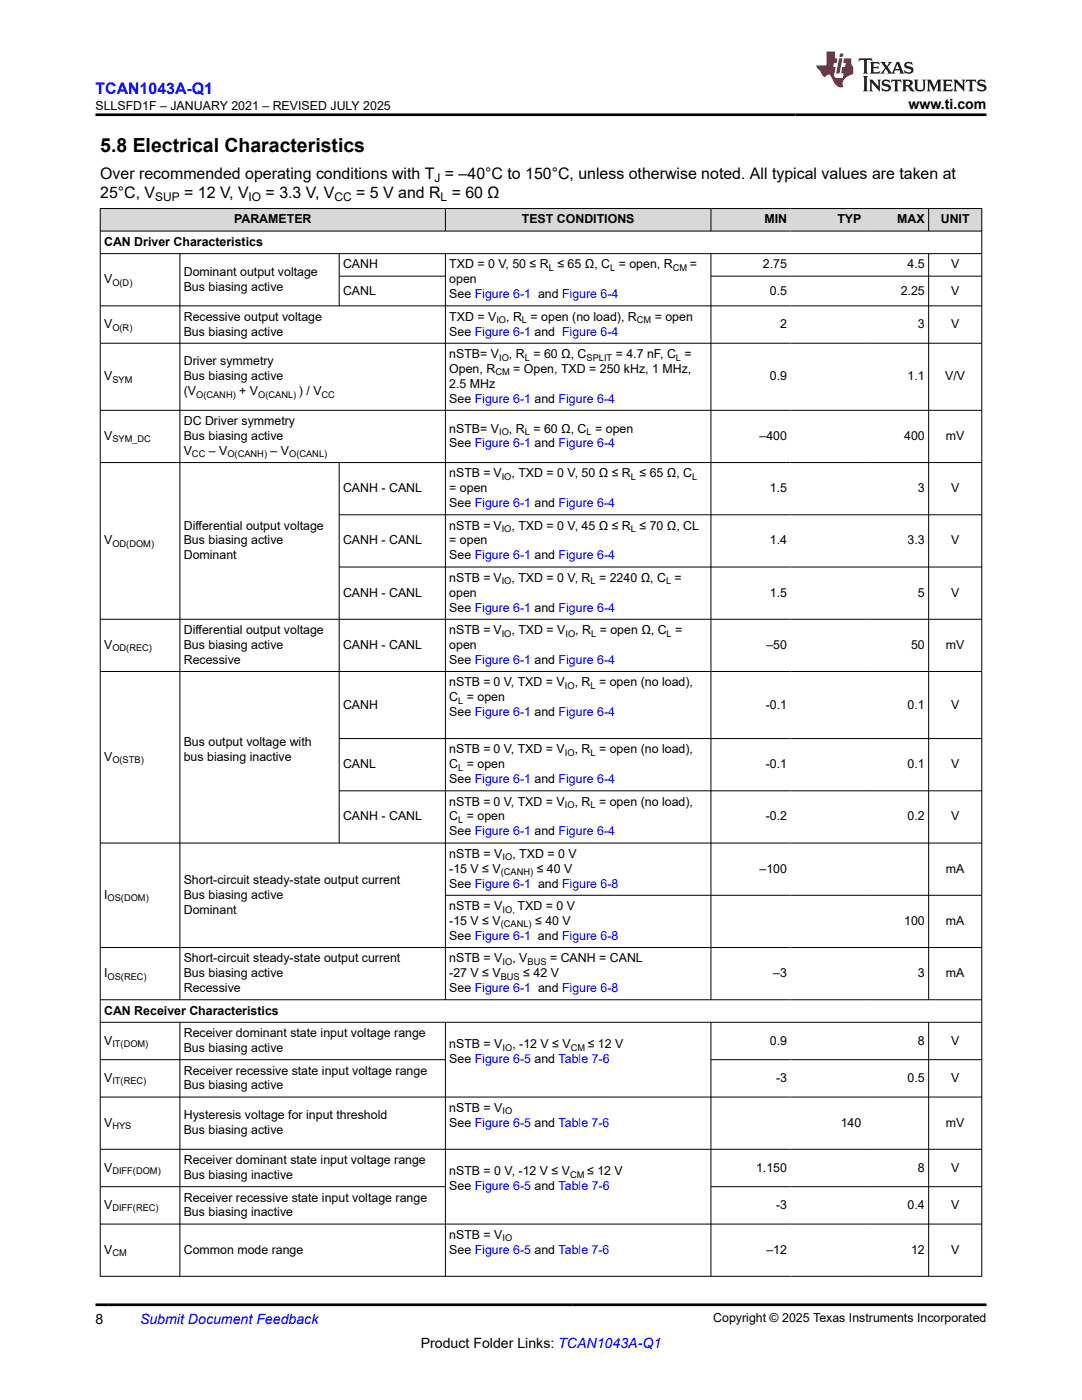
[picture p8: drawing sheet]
<svg xmlns="http://www.w3.org/2000/svg" width="216mm" height="279mm" viewBox="0 0 216 279" stroke-linecap="round" stroke-linejoin="round" font-family="sans-serif">
<defs><g id="words">
<text font-size="3.9" x="20" y="30.3">5.8 Electrical Characteristics</text>
<text font-size="3.2" fill="#00f" x="19.1" y="18.7">TCAN1043A-Q1</text>
<g font-size="3.2">
<text x="20" y="35.7">Over recommended operating conditions with T = –40°C to 150°C, unless otherwise noted. All typical values are taken at</text>
<text x="20" y="39.5">25°C, V</text>
<text x="36.8" y="39.5">= 12 V, V</text>
<text x="53" y="39.5">= 3.3 V, V</text>
<text x="71.1" y="39.5">= 5 V and R = 60 Ω</text>
</g>
<g font-size="2.8">
<text x="181.3" y="21.8">www.ti.com</text>
<text x="19.1" y="264.2">8</text>
<text x="83.9" y="269">Product Folder Links: TCAN1043A-Q1</text>
</g>
<text font-size="2.8" fill="#00f" x="27.9" y="264.2">Submit Document Feedback</text>
<g font-size="2.5">
<text x="19.1" y="21.9">SLLSFD1F – JANUARY 2021 – REVISED JULY 2025</text>
<text x="46.7" y="44.6">PARAMETER</text>
<text x="104.1" y="44.6">TEST CONDITIONS</text>
<text x="152.5" y="44.6">MIN</text>
<text x="167.1" y="44.6">TYP</text>
<text x="179" y="44.6">MAX</text>
<text x="187.7" y="44.6">UNIT</text>
<text x="20.8" y="49.1">CAN Driver Characteristics</text>
<text x="68.5" y="53.6">CANH</text>
<text x="89.6" y="53.6">TXD = 0 V, 50 ≤ R ≤ 65 Ω, C = open, R</text>
<text x="137.6" y="53.6">=</text>
<text x="152.2" y="53.6">2.75</text>
<text x="181.1" y="53.6">4.5</text>
<text x="189.8" y="53.6">V</text>
<text x="20.8" y="56.5">V</text>
<text x="36.7" y="55.1">Dominant output voltage</text>
<text x="36.7" y="58">Bus biasing active</text>
<text x="68.5" y="58.8">CANL</text>
<text x="89.6" y="56.5">open</text>
<text x="89.6" y="59.5">See Figure 6-1 and Figure 6-4</text>
<text x="153.6" y="58.8">0.5</text>
<text x="179.7" y="58.8">2.25</text>
<text x="189.8" y="58.8">V</text>
<text x="20.8" y="65.5">V</text>
<text x="36.7" y="64">Recessive output voltage</text>
<text x="89.6" y="64">TXD = V</text>
<text x="101" y="64">, R = open (no load), R</text>
<text x="130.6" y="64">= open</text>
<text x="155.7" y="65.5">2</text>
<text x="183.2" y="65.5">3</text>
<text x="189.8" y="65.5">V</text>
<text x="36.7" y="67">Bus biasing active</text>
<text x="89.6" y="67">See Figure 6-1 and Figure 6-4</text>
<text x="89.6" y="71.5">nSTB= V</text>
<text x="101.6" y="71.5">, R = 60 Ω, C</text>
<text x="122.9" y="71.5">= 4.7 nF, C =</text>
<text x="20.8" y="75.9">V</text>
<text x="36.7" y="72.9">Driver symmetry</text>
<text x="36.7" y="75.9">Bus biasing active</text>
<text x="89.6" y="74.4">Open, R</text>
<text x="89.6" y="77.4">2.5 MHz</text>
<text x="102.4" y="74.4">= Open, TXD = 250 kHz, 1 MHz,</text>
<text x="153.6" y="75.9">0.9</text>
<text x="181.1" y="75.9">1.1</text>
<text x="188.6" y="75.9">V/V</text>
<text x="36.7" y="78.9">(V</text>
<text x="47.7" y="78.9">+ V</text>
<text x="59.6" y="78.9">) / V</text>
<text x="89.6" y="80.4">See Figure 6-1 and Figure 6-4</text>
<text x="20.8" y="87.8">V</text>
<text x="36.7" y="84.8">DC Driver symmetry</text>
<text x="36.7" y="87.8">Bus biasing active</text>
<text x="89.6" y="89.3">See Figure 6-1 and Figure 6-4</text>
<text x="89.6" y="86.3">nSTB= V</text>
<text x="101.6" y="86.3">, R = 60 Ω, C = open</text>
<text x="151.6" y="87.8">–400</text>
<text x="180.4" y="87.8">400</text>
<text x="188.8" y="87.8">mV</text>
<text x="36.7" y="90.8">V</text>
<text x="41.7" y="90.8">– V</text>
<text x="54" y="90.8">– V</text>
<text x="89.6" y="95.3">nSTB = V</text>
<text x="102.1" y="95.3">, TXD = 0 V, 50 Ω ≤ R ≤ 65 Ω, C</text>
<text x="68.5" y="98.2">CANH - CANL</text>
<text x="89.6" y="98.2">= open</text>
<text x="89.6" y="101.2">See Figure 6-1 and Figure 6-4</text>
<text x="153.6" y="98.2">1.5</text>
<text x="183.2" y="98.2">3</text>
<text x="189.8" y="98.2">V</text>
<text x="36.7" y="105.7">Differential output voltage</text>
<text x="89.6" y="105.7">nSTB = V</text>
<text x="102.1" y="105.7">, TXD = 0 V, 45 Ω ≤ R ≤ 70 Ω, CL</text>
<text x="20.8" y="108.7">V</text>
<text x="36.7" y="108.7">Bus biasing active</text>
<text x="36.7" y="111.6">Dominant</text>
<text x="68.5" y="108.7">CANH - CANL</text>
<text x="89.6" y="108.7">= open</text>
<text x="89.6" y="111.6">See Figure 6-1 and Figure 6-4</text>
<text x="153.6" y="108.7">1.4</text>
<text x="181.1" y="108.7">3.3</text>
<text x="189.8" y="108.7">V</text>
<text x="68.5" y="119.1">CANH - CANL</text>
<text x="89.6" y="116.1">nSTB = V</text>
<text x="89.6" y="119.1">open</text>
<text x="102.1" y="116.1">, TXD = 0 V, R = 2240 Ω, C =</text>
<text x="153.6" y="119.1">1.5</text>
<text x="183.2" y="119.1">5</text>
<text x="189.8" y="119.1">V</text>
<text x="89.6" y="122">See Figure 6-1 and Figure 6-4</text>
<text x="20.8" y="129.5">V</text>
<text x="36.7" y="126.5">Differential output voltage</text>
<text x="36.7" y="129.5">Bus biasing active</text>
<text x="68.5" y="129.5">CANH - CANL</text>
<text x="89.6" y="129.5">open</text>
<text x="89.6" y="126.5">nSTB = V</text>
<text x="102.1" y="126.5">, TXD = V</text>
<text x="114.8" y="126.5">, R = open Ω, C =</text>
<text x="152.9" y="129.5">–50</text>
<text x="181.8" y="129.5">50</text>
<text x="188.8" y="129.5">mV</text>
<text x="36.7" y="132.5">Recessive</text>
<text x="89.6" y="132.5">See Figure 6-1 and Figure 6-4</text>
<text x="89.6" y="137">nSTB = 0 V, TXD = V</text>
<text x="114.7" y="137">, R = open (no load),</text>
<text x="68.5" y="141.4">CANH</text>
<text x="89.6" y="139.9">C = open</text>
<text x="89.6" y="142.9">See Figure 6-1 and Figure 6-4</text>
<text x="152.8" y="141.4">-0.1</text>
<text x="181.1" y="141.4">0.1</text>
<text x="189.8" y="141.4">V</text>
<text x="36.7" y="148.9">Bus output voltage with</text>
<text x="20.8" y="151.8">V</text>
<text x="36.7" y="151.8">bus biasing inactive</text>
<text x="68.5" y="153.3">CANL</text>
<text x="89.6" y="150.4">nSTB = 0 V, TXD = V</text>
<text x="89.6" y="153.3">C = open</text>
<text x="114.7" y="150.4">, R = open (no load),</text>
<text x="152.8" y="153.3">-0.1</text>
<text x="181.1" y="153.3">0.1</text>
<text x="189.8" y="153.3">V</text>
<text x="89.6" y="156.3">See Figure 6-1 and Figure 6-4</text>
<text x="89.6" y="160.8">nSTB = 0 V, TXD = V</text>
<text x="114.7" y="160.8">, R = open (no load),</text>
<text x="68.5" y="163.7">CANH - CANL</text>
<text x="89.6" y="163.7">C = open</text>
<text x="89.6" y="166.7">See Figure 6-1 and Figure 6-4</text>
<text x="152.8" y="163.7">-0.2</text>
<text x="181.1" y="163.7">0.2</text>
<text x="189.8" y="163.7">V</text>
<text x="89.6" y="171.2">nSTB = V</text>
<text x="102.2" y="171.2">, TXD = 0 V</text>
<text x="20.8" y="179.4">I</text>
<text x="36.7" y="176.4">Short-circuit steady-state output current</text>
<text x="36.7" y="179.4">Bus biasing active</text>
<text x="89.6" y="174.2">-15 V ≤ V</text>
<text x="89.6" y="177.1">See Figure 6-1 and Figure 6-8</text>
<text x="107.1" y="174.2">≤ 40 V</text>
<text x="151.6" y="174.2">–100</text>
<text x="188.8" y="174.2">mA</text>
<text x="36.7" y="182.3">Dominant</text>
<text x="89.6" y="184.6">-15 V ≤ V</text>
<text x="89.6" y="181.6">nSTB = V</text>
<text x="103.3" y="181.6">TXD = 0 V</text>
<text x="106.8" y="184.6">≤ 40 V</text>
<text x="180.4" y="184.6">100</text>
<text x="188.8" y="184.6">mA</text>
<text x="89.6" y="187.6">See Figure 6-1 and Figure 6-8</text>
<text x="20.8" y="195">I</text>
<text x="36.7" y="192.1">Short-circuit steady-state output current</text>
<text x="36.7" y="195">Bus biasing active</text>
<text x="36.7" y="198">Recessive</text>
<text x="89.6" y="195">-27 V ≤ V</text>
<text x="89.6" y="198">See Figure 6-1 and Figure 6-8</text>
<text x="89.6" y="192.1">nSTB = V</text>
<text x="102.2" y="192.1">, V</text>
<text x="104.4" y="195">≤ 42 V</text>
<text x="109.7" y="192.1">= CANH = CANL</text>
<text x="154.3" y="195">–3</text>
<text x="183.2" y="195">3</text>
<text x="188.8" y="195">mA</text>
<text x="20.8" y="202.5">CAN Receiver Characteristics</text>
<text x="20.8" y="208.5">V</text>
<text x="36.7" y="207">Receiver dominant state input voltage range</text>
<text x="36.7" y="209.9">Bus biasing active</text>
<text x="89.6" y="209.2">nSTB = V</text>
<text x="102.2" y="209.2">, -12 V ≤ V</text>
<text x="117.3" y="209.2">≤ 12 V</text>
<text x="153.6" y="208.5">0.9</text>
<text x="183.2" y="208.5">8</text>
<text x="189.8" y="208.5">V</text>
<text x="20.8" y="215.9">V</text>
<text x="36.7" y="214.4">Receiver recessive state input voltage range</text>
<text x="89.6" y="212.2">See Figure 6-5 and Table 7-6</text>
<text x="154.9" y="215.9">-3</text>
<text x="181.1" y="215.9">0.5</text>
<text x="189.8" y="215.9">V</text>
<text x="36.7" y="217.4">Bus biasing active</text>
<text x="89.6" y="221.9">nSTB = V</text>
<text x="20.8" y="224.9">V</text>
<text x="36.7" y="223.4">Hysteresis voltage for input threshold</text>
<text x="36.7" y="226.3">Bus biasing active</text>
<text x="89.6" y="224.9">See Figure 6-5 and Table 7-6</text>
<text x="167.8" y="224.9">140</text>
<text x="188.8" y="224.9">mV</text>
<text x="20.8" y="233.8">V</text>
<text x="36.7" y="232.3">Receiver dominant state input voltage range</text>
<text x="150.9" y="233.8">1.150</text>
<text x="183.2" y="233.8">8</text>
<text x="189.8" y="233.8">V</text>
<text x="36.7" y="235.3">Bus biasing inactive</text>
<text x="36.7" y="239.8">Receiver recessive state input voltage range</text>
<text x="89.6" y="237.5">See Figure 6-5 and Table 7-6</text>
<text x="89.6" y="234.6">nSTB = 0 V, -12 V ≤ V</text>
<text x="117.2" y="234.6">≤ 12 V</text>
<text x="20.8" y="241.3">V</text>
<text x="36.7" y="242.8">Bus biasing inactive</text>
<text x="154.9" y="241.3">-3</text>
<text x="181.1" y="241.3">0.4</text>
<text x="189.8" y="241.3">V</text>
<text x="20.8" y="250.2">V</text>
<text x="36.7" y="250.2">Common mode range</text>
<text x="89.6" y="250.2">See Figure 6-5 and Table 7-6</text>
<text x="89.6" y="247.3">nSTB = V</text>
<text x="152.9" y="250.2">–12</text>
<text x="181.8" y="250.2">12</text>
<text x="189.8" y="250.2">V</text>
<text x="142.3" y="263.9">Copyright © 2025 Texas Instruments Incorporated</text>
</g>
<g font-size="2.4">
<text x="31" y="40.1">SUP</text>
<text x="49.6" y="40.1">IO</text>
<text x="66.7" y="40.1">CC</text>
<text x="86.7" y="36.3">J</text>
<text x="87.9" y="40.1">L</text>
</g>
<g font-size="1.9">
<text x="22.4" y="57">O(D)</text>
<text x="109.5" y="54.1">L</text>
<text x="121.7" y="54.1">L</text>
<text x="134.2" y="54.1">CM</text>
<text x="22.4" y="66">O(R)</text>
<text x="99" y="64.5">IO</text>
<text x="104.2" y="64.5">L</text>
<text x="127.1" y="64.5">CM</text>
<text x="99.6" y="72">IO</text>
<text x="104.7" y="72">L</text>
<text x="117" y="72">SPLIT</text>
<text x="134.9" y="72">L</text>
<text x="22.4" y="76.4">SYM</text>
<text x="98.8" y="74.9">CM</text>
<text x="39.1" y="79.4">O(CANH)</text>
<text x="51.5" y="79.4">O(CANL)</text>
<text x="64.2" y="79.4">CC</text>
<text x="22.4" y="88.3">SYM_DC</text>
<text x="99.6" y="86.8">IO</text>
<text x="104.7" y="86.8">L</text>
<text x="117" y="86.8">L</text>
<text x="38.3" y="91.3">CC</text>
<text x="45.4" y="91.3">O(CANH)</text>
<text x="57.7" y="91.3">O(CANL)</text>
<text x="100.1" y="95.8">IO</text>
<text x="125.9" y="95.8">L</text>
<text x="138.1" y="95.8">L</text>
<text x="100.1" y="106.2">IO</text>
<text x="125.9" y="106.2">L</text>
<text x="22.4" y="109.2">OD(DOM)</text>
<text x="100.1" y="116.6">IO</text>
<text x="117.8" y="116.6">L</text>
<text x="132.9" y="116.6">L</text>
<text x="22.4" y="130">OD(REC)</text>
<text x="100.1" y="127">IO</text>
<text x="112.8" y="127">IO</text>
<text x="117.9" y="127">L</text>
<text x="133" y="127">L</text>
<text x="112.7" y="137.5">IO</text>
<text x="117.8" y="137.5">L</text>
<text x="91.4" y="140.4">L</text>
<text x="22.4" y="152.3">O(STB)</text>
<text x="91.4" y="153.8">L</text>
<text x="112.7" y="150.9">IO</text>
<text x="117.8" y="150.9">L</text>
<text x="112.7" y="161.3">IO</text>
<text x="117.8" y="161.3">L</text>
<text x="91.4" y="164.2">L</text>
<text x="100.3" y="171.7">IO</text>
<text x="21.5" y="179.9">OS(DOM)</text>
<text x="99.9" y="174.7">(CANH)</text>
<text x="99.9" y="185.1">(CANL)</text>
<text x="100.3" y="182.1">IO,</text>
<text x="21.5" y="195.5">OS(REC)</text>
<text x="99.9" y="195.5">BUS</text>
<text x="100.3" y="192.6">IO</text>
<text x="105.3" y="192.6">BUS</text>
<text x="22.4" y="209">IT(DOM)</text>
<text x="100.3" y="209.7">IO</text>
<text x="113.9" y="209.7">CM</text>
<text x="22.4" y="216.4">IT(REC)</text>
<text x="22.4" y="225.4">HYS</text>
<text x="100.3" y="222.4">IO</text>
<text x="22.4" y="234.3">DIFF(DOM)</text>
<text x="113.8" y="235.1">CM</text>
<text x="22.4" y="241.8">DIFF(REC)</text>
<text x="22.4" y="250.7">CM</text>
<text x="100.3" y="247.7">IO</text>
</g>
</g></defs>
<g fill="#d8d8d8">
<path d="M20 41.6h175.9v4.5h-175.9z" fill-rule="evenodd"/>
<path d="M20.1 41.7h68.7v4.4h-68.7z" fill-rule="evenodd"/>
<path d="M88.9 41.7h52.9v4.4h-52.9z" fill-rule="evenodd"/>
<path d="M141.9 41.7h15.9v4.4h-15.9z" fill-rule="evenodd"/>
<path d="M157.8 41.7h14.8v4.4h-14.8z" fill-rule="evenodd"/>
<path d="M172.6 41.7h12.6v4.4h-12.6z" fill-rule="evenodd"/>
<path d="M185.4 41.7h10.4v4.4h-10.4z" fill-rule="evenodd"/>
</g>
<g fill="none" stroke="#000" stroke-width=".2">
<path d="M19.9 41.6h176.1M19.9 46.1h176.1M19.9 50.6h176.1M20 41.6v213.2M35.9 50.6v149M67.7 50.6v10.5M67.7 55.1h21.2M88.9 41.6v4.6M88.9 50.6v149M141.9 41.6v4.6M141.9 50.6v149M141.9 55.1h54.1"/>
<path d="M185.3 41.6v4.6M185.3 50.6v149M195.9 41.6v213.2M19.9 61h176.1M19.9 68.5h176.1M19.9 81.9h176.1M19.9 92.3h176.1M67.7 92.3v76M67.7 102.7h128.3M67.7 113.2h128.3M19.9 123.6h176.1M19.9 134h176.1"/>
<path d="M67.7 147.4h128.3M67.7 157.8h128.3M88.9 178.7h107.1M196 168.2h-176.1M19.9 189.1h176.1M19.9 199.5h176.1M19.9 204h176.1M19.9 211.5h69M19.9 218.9h176.1M35.9 204v50.8M88.9 204v50.8M141.9 204v50.8"/>
<path d="M141.9 211.5h54.1M185.3 204v50.8M19.9 229.4h176.1M19.9 236.8h69M141.9 236.8h54.1M19.9 244.3h176.1M19.9 254.7h176.1"/>
</g>
<path d="M171.5 11.6l-.2 .6 .5-.2h.6v.1v2.2l-.2 .4h1l-.2-.4v-2.2v-.1h.5l.6 .2-.2-.6zM173.6 12.4l.2 .3v1.6l-.2 .4h1.9l.1-.6a1.08 1.08 0 0 1-1.3 .2v-.7h.6l.4 .2v-.7l-.4 .2h-.6v-.5l.2-.2a1 1 0 0 1 1 .3l-.1-.5zM175.7 12.4l.9 1.1-1 1.2h.9l-.2-.2 .5-.8 .4 .8-.2 .2h1.6l-.2-.2 .2-.5h.9l.1 .5-.1 .2h.9l-.2-.4-.8-1.9h-.5l-.9 2.1-.9-1.1 .9-1h-.8l.2 .2-.4 .6-.4-.6 .2-.2zM179 12.8l.4 1h-.7zM180.7 12.5a.65 .65 0 0 0-.2 .7 .65 .65 0 0 0 .6 .5l.6 .1 .1 .3a.79 .79 0 0 1-.7 .4 .79 .79 0 0 1-.7-.5l.1 .7 .2-.1a.93 .93 0 0 0 1.1 0 .93 .93 0 0 0 .4-.9 1.46 1.46 0 0 0-1.2-.6l-.1-.3a1.09 1.09 0 0 1 1.2 .2l-.2-.6-.1 .1-.5-.2zM172.2 15.2l.2 .4v2.2l-.2 .4h1l-.2-.4v-2.2l.2-.4zM173.4 15.9l.2 .4v1.5l-.2 .4h.8l-.3-.4 .1-1.3 1.6 1.8v-2l.2-.4h-.7l.1 .2 .1 1.1-1.2-1.3zM176.2 16a.65 .65 0 0 0-.2 .8 .65 .65 0 0 0 .6 .4l.6 .2 .1 .2a.79 .79 0 0 1-.7 .4 .79 .79 0 0 1-.7-.5l.1 .7 .2-.1a.93 .93 0 0 0 1.1 .1 .93 .93 0 0 0 .4-1 1.46 1.46 0 0 0-1.2-.5l-.1-.4a1.09 1.09 0 0 1 1.2 .2l-.1-.6-.2 .1-.5-.1zM177.9 15.9l-.1 .6a.63 .63 0 0 1 .8-.3v1.6l-.3 .4h1l-.2-.4v-1.6a.66 .66 0 0 1 .8 .3l-.1-.6zM180 15.9l.2 .4v1.5l-.2 .4h1l-.2-.2-.1-.7h.5l.1 .2a.79 .79 0 0 0 1.2 .6l-1-.9a.61 .61 0 0 0 .6-.6 .61 .61 0 0 0-.5-.7zM180.8 16.2h.1a.47 .47 0 0 1 .5 .1 .47 .47 0 0 1 .1 .5l-.1 .1-.7 .1zM182.3 15.9l.2 .2a2.27 2.27 0 0 0 .4 2 1.04 1.04 0 0 0 1.7-.7v-1.3l.2-.2h-.8l.2 .4v1.1a.6 .6 0 0 1-.6 .6 .6 .6 0 0 1-.6-.6v-1.1l.3-.4zM184.9 15.9l.2 .4v1.5l-.2 .4h.8l-.3-.4v-1.4l.9 1.9 .9-1.9v1.4l-.3 .4h1l-.2-.4v-1.5l.2-.4h-.8l-.7 1.5-.6-1.5zM188.1 15.9l.2 .4v1.5l-.2 .4h1.9l.1-.6a1.09 1.09 0 0 1-1.3 .2v-.7h.6l.4 .2v-.6l-.4 .2h-.6v-.6l.2-.1a1.01 1.01 0 0 1 1 .3l-.1-.6zM190.2 15.9l.3 .4v1.5l-.3 .4h.8l-.2-.4v-1.3l1.6 1.8v-2l.2-.4h-.7l.2 .2v1.1l-1.2-1.3zM192.8 15.9l-.1 .6a.63 .63 0 0 1 .8-.3v1.6l-.3 .4h1l-.2-.4v-1.6a.66 .66 0 0 1 .8 .3l-.1-.6zM195.2 16a.65 .65 0 0 0-.2 .8 .65 .65 0 0 0 .6 .4l.6 .2 .2 .2a.79 .79 0 0 1-.7 .4 .79 .79 0 0 1-.7-.5l.1 .7 .2-.1a.93 .93 0 0 0 1 .1 .93 .93 0 0 0 .5-1 1.46 1.46 0 0 0-1.3-.5v-.4a1.09 1.09 0 0 1 1.2 .2l-.2-.6-.2 .1-.5-.1z" fill="#231f20"/>
<path d="M164.9 10.3v2.7h-2l.1 .4 .8 1a.95 .95 0 0 0 1 .9 .59 .59 0 0 1 .5-.4 .59 .59 0 0 1 .5 .3l.4 .8a1.59 1.59 0 0 0 2.1 1.4 1.61 1.61 0 0 1 1-2.3l1-.3-.1-1.5a1.59 1.59 0 0 1-.3-1.7h-1.5l-.2 .9h.6l-.2 .9h-.5l-.2 .9v.3l.4 .1-.1 .9h-.7a.73 .73 0 0 1-1-.7l.3-1.5h-.5l.1-.9h.5l.2-.9h-.5v-1.3zM167.4 11.6l-.6 3.1h.7l.6-3.1zM167.6 10.7l-.1 .6h.7l.1-.6z" fill="#ed1c24"/>
<path d="M19.1 22.9h177.8M19.1 260.4h177.8" fill="none" stroke="#000" stroke-width=".53"/>
<use href="#words"/>
</svg>
